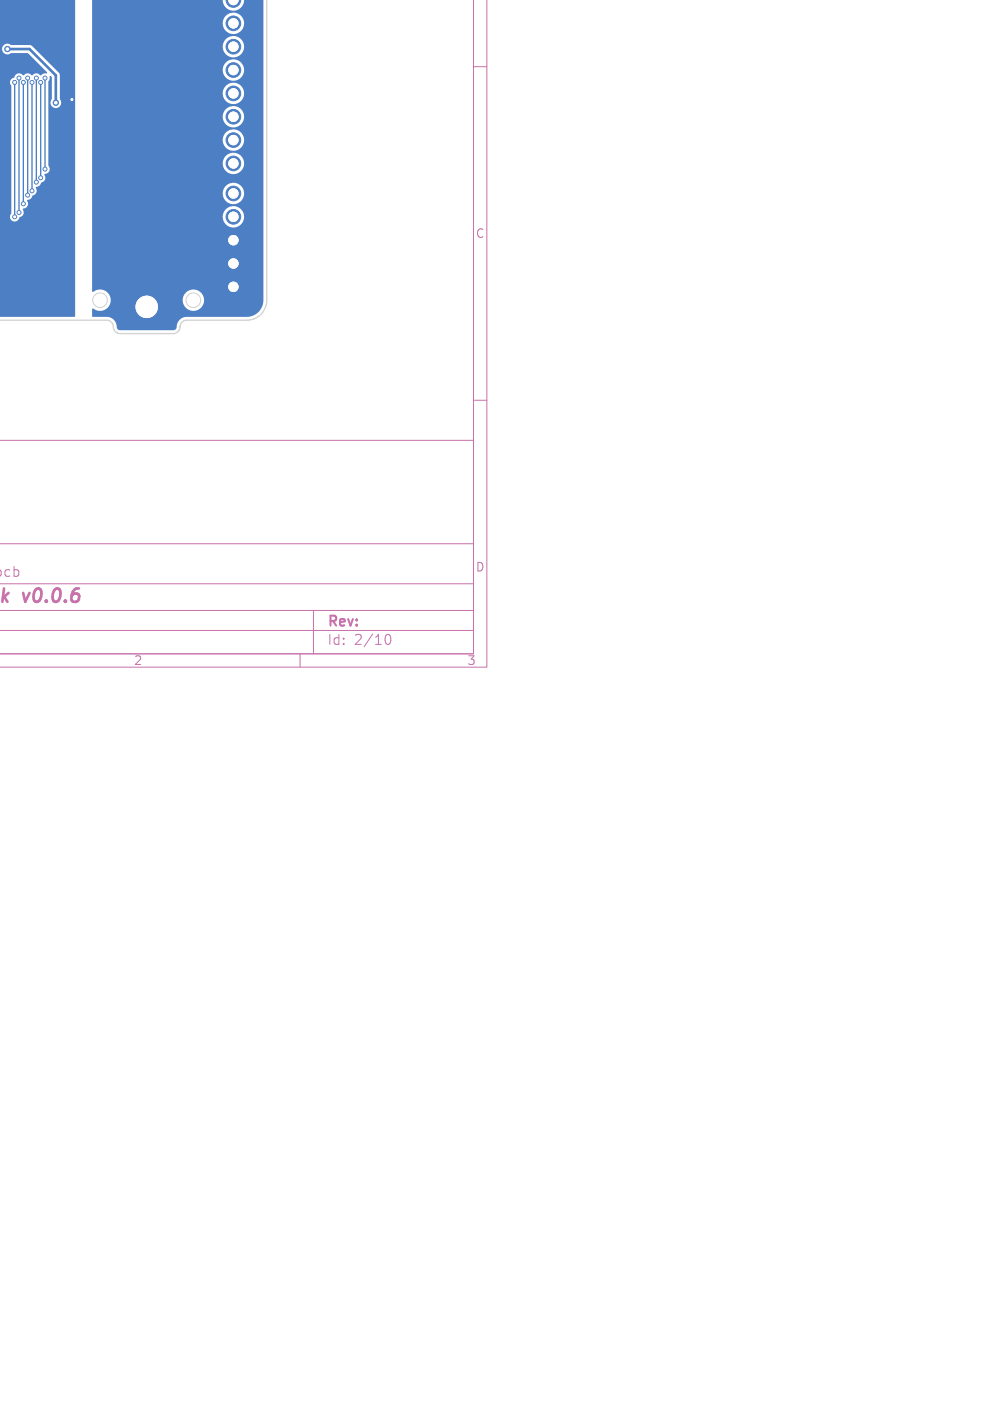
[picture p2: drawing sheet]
<svg xmlns="http://www.w3.org/2000/svg" width="148mm" height="210mm" viewBox="0 0 148 210" stroke-linecap="round" stroke-linejoin="round" font-family="sans-serif">
<defs><g id="words">
<text font-size="2.8" fill="#c872ab" x="4.4" y="90.9">v0.0.6</text>
<g font-size="2.1" fill="#c872ab">
<text x="49" y="94.3">Rev:</text>
<text x="49" y="96.9">Id:</text>
<text x="53.1" y="96.9">2/10</text>
</g>
<g font-size="1.8" fill="#c872ab">
<text x="71.3" y="35.9">C</text>
<text x="71.3" y="85.9">D</text>
<text x="20" y="99.9">2</text>
<text x="70" y="99.9">3</text>
</g>
</g></defs>
<g fill="none" stroke="#c872ab" stroke-width=".15">
<path d="M71 0v98h-71h71v-32h-71M73 0v100h-73M71 10h2M71 60h2M-.1 85.4l.3 .3v.4l-.3 .3M0 94.5h71M0 91.5h71M0 87.5h71M0 81.5h71M1.5 85.5l-.5-.1-.3 .3v.4l.2 .2h.6M2.1 85.5l.4-.1 .3 .3v.4l-.1 .2h-.6M2.1 84.9v1.5"/>
<path d="M45 98v2M47 91.5v6.5M57.7 95.7a.55 .55 0 0 1 .4-.6h.1a.94 .94 0 0 1 0 1.5h-.1a.55 .55 0 0 1-.4-.6"/>
</g>
<path d="M.6 88.2l-.2 2M.6 89.4l.5 .8M1.3 88.9l-.9 .7M3.5 88.9l.3 1.3" fill="none" stroke="#c872ab" stroke-width=".4"/>
<g fill="#4d7fc4" stroke="#4d7fc4" stroke-width=".15">
<path d="M33.9 0l2.1-.1a1.07 1.07 0 0 1-1 1.2 1.07 1.07 0 0 1-1.1-1.1z"/>
<circle cx="35" cy="43" r="1.1"/>
<circle cx="35" cy="39.5" r="1.1"/>
<circle cx="35" cy="36" r="1.1"/>
<circle cx="35" cy="32.5" r="1.1"/>
<circle cx="35" cy="29" r="1.1"/>
<circle cx="35" cy="24.5" r="1.1"/>
<circle cx="35" cy="21" r="1.1"/>
<circle cx="35" cy="17.5" r="1.1"/>
<circle cx="35" cy="14" r="1.1"/>
<circle cx="35" cy="10.5" r="1.1"/>
<circle cx="35" cy="7" r="1.1"/>
<circle cx="35" cy="3.5" r="1.1"/>
<circle cx="22" cy="46" r="3.2"/>
<circle cx="10.8" cy="14.9" r=".3"/>
<circle cx="4.8" cy="28.6" r=".3"/>
<circle cx="4.8" cy="12.3" r=".3"/>
<circle cx="2.8" cy="11.7" r=".3"/>
<circle cx="2.8" cy="31.9" r=".3"/>
<circle cx="4.1" cy="11.7" r=".3"/>
<circle cx="4.2" cy="29.3" r=".3"/>
<circle cx="5.4" cy="27.3" r=".3"/>
<circle cx="5.4" cy="11.7" r=".3"/>
<circle cx="3.5" cy="12.3" r=".3"/>
<circle cx="3.5" cy="30.5" r=".3"/>
<circle cx="2.2" cy="32.5" r=".3"/>
<circle cx="2.2" cy="12.3" r=".3"/>
<circle cx="6.1" cy="12.3" r=".3"/>
<circle cx="6.1" cy="26.6" r=".3"/>
<circle cx="6.7" cy="25.3" r=".3"/>
<circle cx="6.7" cy="11.7" r=".3"/>
<circle cx="1.1" cy="7.4" r=".4"/>
<circle cx="8.4" cy="15.4" r=".4"/>
</g>
<path d="M2.2 12.4v20.1M2.8 11.7v20.2M3.5 12.4v18.2M4.1 11.7v17.6M4.8 12.4v16.2M5.4 11.7v15.6M6.1 12.4v14.3M6.7 11.7v13.7" fill="none" stroke="#4d7fc4" stroke-width=".2"/>
<path d="M1.1 7.4h3.3l4 3.9v4.1" fill="none" stroke="#4d7fc4" stroke-width=".4"/>
<g fill="#4d7fc4">
<path d="M-.1 -.1h11.4v47.5l-.2 .1h-11.2v2v-42.2h.4a.83 .83 0 0 0 .5 .8 .83 .83 0 0 0 .9-.1h2.5l2.8 2.8v.2a.97 .97 0 0 0-.9 .3h-.1a.79 .79 0 0 0-1.2 0h-.1a.79 .79 0 0 0-1.2 0 .8 .8 0 0 0-.8-.3 .8 .8 0 0 0-.6 .7 .74 .74 0 0 0-.4 1.2v19.1a.71 .71 0 0 0 .2 1.1 .71 .71 0 0 0 1-.5 .81 .81 0 0 0 .5-1.3 .82 .82 0 0 0 .7-1.3h.1a.91 .91 0 0 0 .7-.7 .78 .78 0 0 0 .5-1.2l.1-.1a.91 .91 0 0 0 .7-.7 .78 .78 0 0 0 .5-1.2 .78 .78 0 0 0 .7-.5 .78 .78 0 0 0-.1-.8v-12.6l.1-.3v-.4l.1-.1 .3 .2v3.3a.81 .81 0 0 0 .1 1.1 .81 .81 0 0 0 1.1-.1 .81 .81 0 0 0 0-1.1v-3.6l-.1-.3-4.1-4-.3-.1-2.9-.1a.8 .8 0 0 0-1.3 .6h-.4v-7.4h9.6z"/>
<path d="M13.8 -.1h19.6v.2a1.58 1.58 0 0 0 1.7 1.5 1.58 1.58 0 0 0 1.5-1.7h-22.8h25.7v45.1a2.5 2.5 0 0 1-2.5 2.5h-9.3a2.01 2.01 0 0 0-1.3 1.8l-.4 .2h-8a.52 .52 0 0 1-.5-.6 1.5 1.5 0 0 0-1.4-1.4h-2.2l-.1-1.1 .2-.2a1.62 1.62 0 0 0 1.7 .2 1.62 1.62 0 0 0 .9-1.5h10.8v.2a1.61 1.61 0 0 0 2.4 1.3 1.61 1.61 0 0 0 0-2.8 1.61 1.61 0 0 0-2.4 1.3h-10.8v-.3a1.68 1.68 0 0 0-2.7-.8l-.1-11.4h19.6a1.61 1.61 0 0 0 2.2 1.6 1.61 1.61 0 0 0 .4-2.7 1.61 1.61 0 0 0-2.6 .8v.3h-19.6v-3.5h19.6a1.61 1.61 0 0 0 2.2 1.6 1.61 1.61 0 0 0 .4-2.7 1.61 1.61 0 0 0-2.6 .8v.3h-19.6v-4.5h19.6a1.61 1.61 0 0 0 2.2 1.6 1.61 1.61 0 0 0 .4-2.7 1.61 1.61 0 0 0-2.6 .8v.3h-19.6v-3.5h19.6a1.61 1.61 0 0 0 2.2 1.6 1.61 1.61 0 0 0 .4-2.7 1.61 1.61 0 0 0-2.6 .8v.3h-19.6v-3.5h19.6a1.61 1.61 0 0 0 2.2 1.6 1.61 1.61 0 0 0 .4-2.7 1.61 1.61 0 0 0-2.6 .8v.3h-19.6v-3.5h19.6a1.61 1.61 0 0 0 2.2 1.6 1.61 1.61 0 0 0 .4-2.7 1.61 1.61 0 0 0-2.6 .8v.3h-19.6v-3.5h19.6a1.61 1.61 0 0 0 2.2 1.6 1.61 1.61 0 0 0 .4-2.7 1.61 1.61 0 0 0-2.6 .8v.3h-19.6v-3.5h19.6a1.61 1.61 0 0 0 2.2 1.6 1.61 1.61 0 0 0 .4-2.7 1.61 1.61 0 0 0-2.6 .8v.3h-19.6v-3.5h19.6a1.61 1.61 0 0 0 2.2 1.6 1.61 1.61 0 0 0 .4-2.7 1.61 1.61 0 0 0-2.6 .8v.3h-19.6z"/>
</g>
<g fill="#fff" stroke="#fff" stroke-width=".15">
<path d="M34.3 0l1.3-.1a.68 .68 0 0 1-.6 .8 .68 .68 0 0 1-.7-.7z"/>
<circle cx="10.8" cy="14.9" r=".15"/>
<circle cx="4.8" cy="28.6" r=".15"/>
<circle cx="4.8" cy="12.3" r=".15"/>
<circle cx="2.9" cy="11.7" r=".15"/>
<circle cx="2.8" cy="31.8" r=".15"/>
<circle cx="4.2" cy="11.7" r=".15"/>
<circle cx="4.1" cy="29.2" r=".15"/>
<circle cx="5.4" cy="27.3" r=".15"/>
<circle cx="5.5" cy="11.7" r=".15"/>
<circle cx="3.5" cy="12.3" r=".15"/>
<circle cx="3.5" cy="30.5" r=".15"/>
<circle cx="2.2" cy="32.5" r=".15"/>
<circle cx="2.2" cy="12.3" r=".15"/>
<circle cx="6.1" cy="12.3" r=".15"/>
<circle cx="6.1" cy="26.7" r=".15"/>
<circle cx="6.7" cy="25.4" r=".15"/>
<circle cx="6.8" cy="11.7" r=".15"/>
<circle cx="1.1" cy="7.4" r=".2"/>
<circle cx="8.4" cy="15.4" r=".2"/>
<circle cx="35" cy="43" r=".7"/>
<circle cx="35" cy="39.5" r=".7"/>
<circle cx="35" cy="36" r=".7"/>
<circle cx="35" cy="32.5" r=".7"/>
<circle cx="35" cy="29" r=".7"/>
<circle cx="35" cy="24.5" r=".7"/>
<circle cx="35" cy="21" r=".7"/>
<circle cx="35" cy="17.5" r=".7"/>
<circle cx="35" cy="14" r=".7"/>
<circle cx="35" cy="10.5" r=".7"/>
<circle cx="35" cy="7" r=".7"/>
<circle cx="35" cy="3.5" r=".7"/>
<circle cx="22" cy="46" r="1.6"/>
</g>
<path d="M40 0v45a3 3 0 0 1-3 3h-9a1.16 1.16 0 0 0-1.1 1.3l-.3 .5-.5 .2h-8.1a1.16 1.16 0 0 1-1.1-1.3l-.3-.5-.6-.2h-16.1" fill="none" stroke="#d0d2cd" stroke-width=".2"/>
<g fill="none" stroke="#d0d2cd" stroke-width=".15">
<circle cx="15" cy="45" r="1.1"/>
<circle cx="29" cy="45" r="1.1"/>
</g>
<g fill="#d0d2cd" stroke="#d0d2cd" stroke-width=".15">
<path d="M34.3 0l1.3-.1a.68 .68 0 0 1-.6 .8 .68 .68 0 0 1-.7-.7z"/>
<circle cx="35" cy="43" r=".7"/>
<circle cx="35" cy="39.5" r=".7"/>
<circle cx="35" cy="36" r=".7"/>
<circle cx="35" cy="32.5" r=".7"/>
<circle cx="35" cy="29" r=".7"/>
<circle cx="35" cy="24.5" r=".7"/>
<circle cx="35" cy="21" r=".7"/>
<circle cx="35" cy="17.5" r=".7"/>
<circle cx="35" cy="14" r=".7"/>
<circle cx="35" cy="10.5" r=".7"/>
<circle cx="35" cy="7" r=".7"/>
<circle cx="35" cy="3.5" r=".7"/>
<circle cx="22" cy="46" r="1.6"/>
</g>
<use href="#words"/>
</svg>
